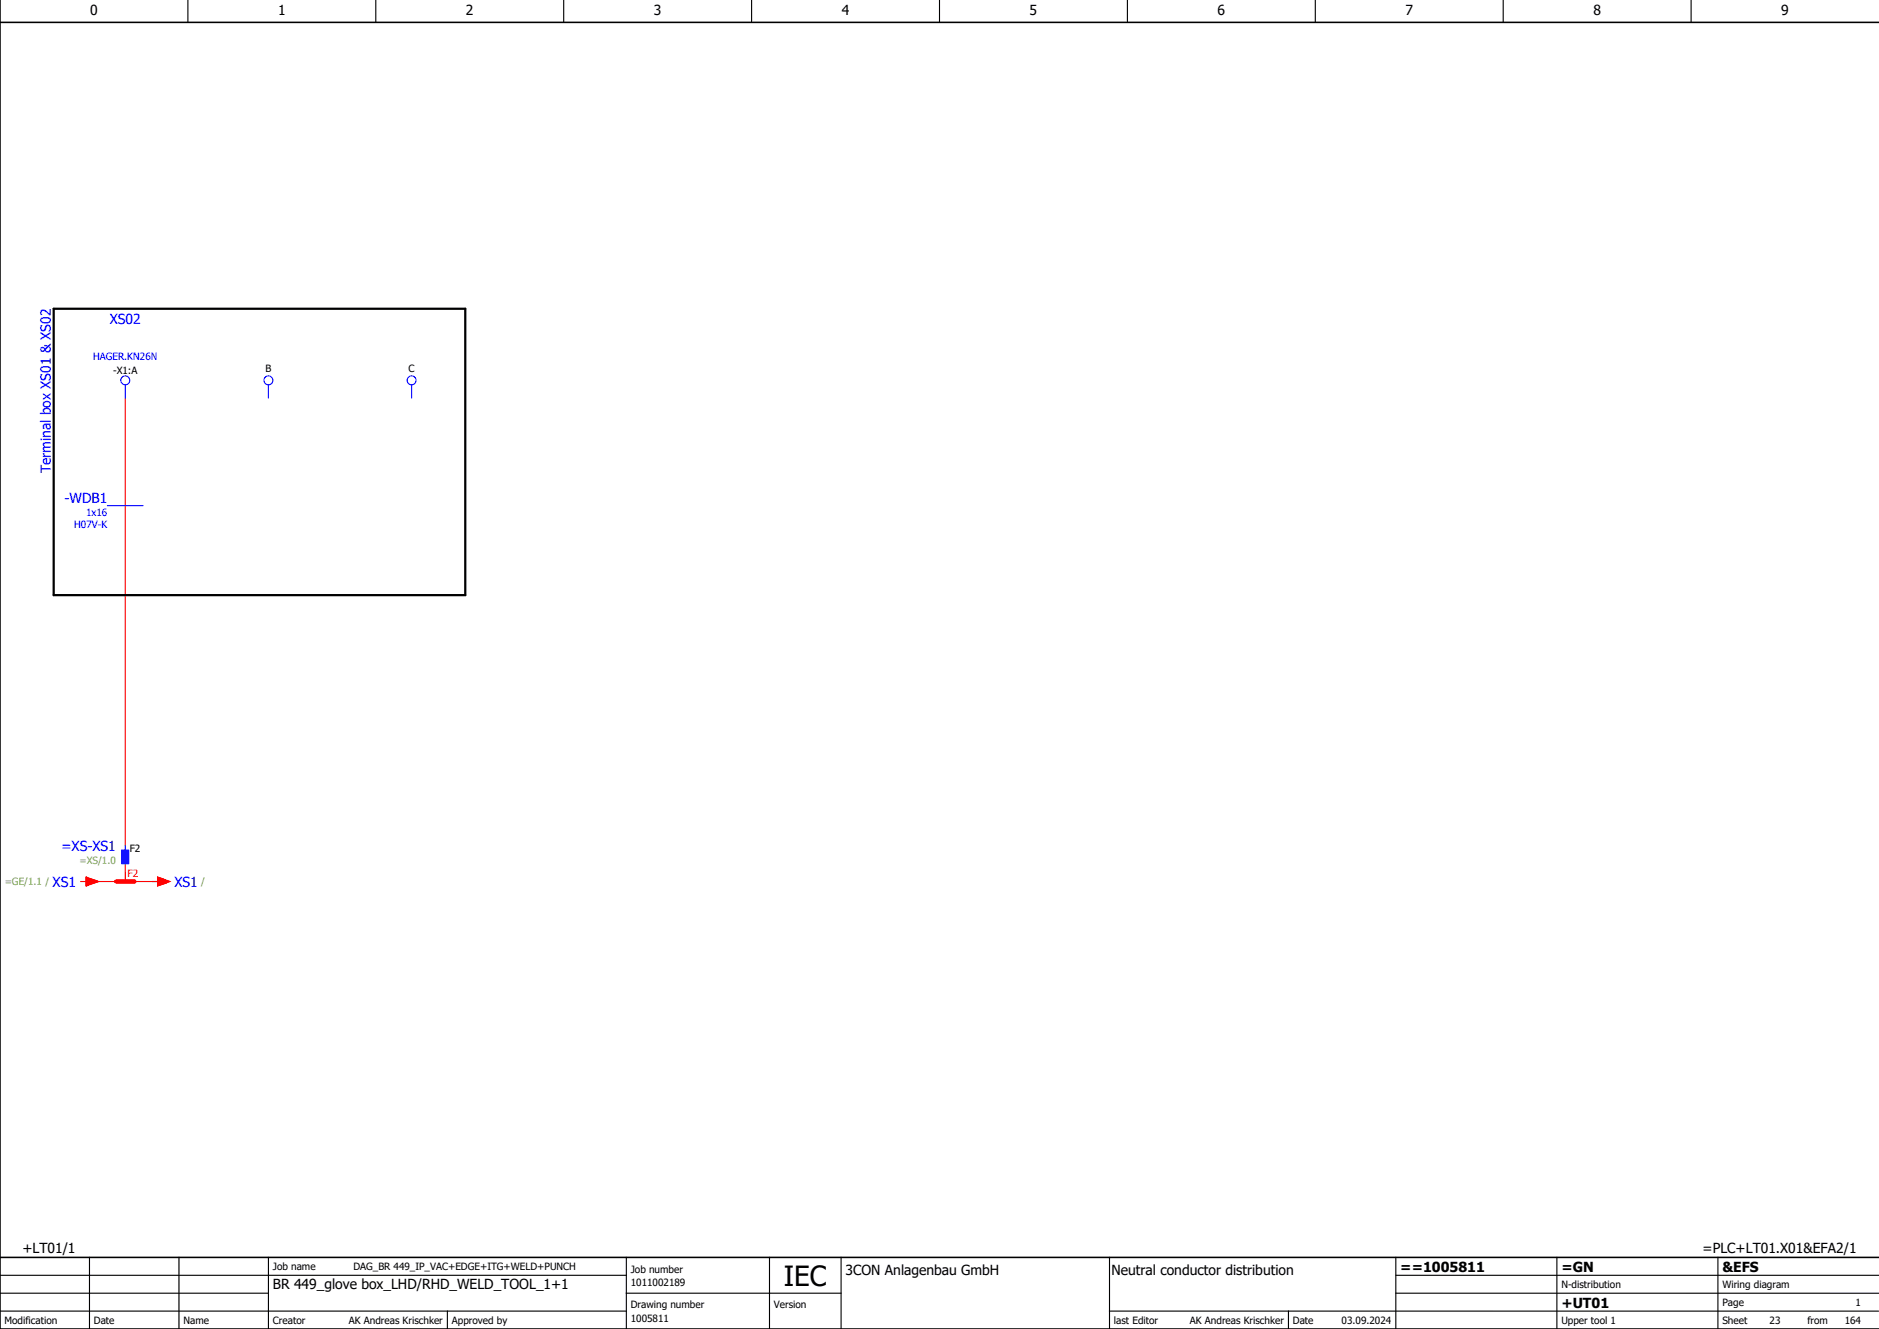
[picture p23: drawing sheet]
<svg xmlns="http://www.w3.org/2000/svg" width="420mm" height="297mm" viewBox="0 0 420 297" stroke-linecap="round" stroke-linejoin="round" font-family="sans-serif">
<defs><g id="words">
<text font-size="6.2" x="175.2" y="287.5">IEC</text>
<g font-size="3.1">
<text x="20.2" y="3.4">0</text>
<text x="62.2" y="3.4">1</text>
<text x="104.2" y="3.4">2</text>
<text x="146.2" y="3.4">3</text>
<text x="188.2" y="3.4">4</text>
<text x="230.2" y="3.4">5</text>
<text x="272.2" y="3.4">6</text>
<text x="314.2" y="3.4">7</text>
<text x="356.2" y="3.4">8</text>
<text x="398.2" y="3.4">9</text>
<text x="5" y="280">+LT01/1</text>
<text x="380.6" y="280">=PLC+LT01.X01&amp;EFA2/1</text>
<text x="189" y="285">3CON Anlagenbau GmbH</text>
<text x="248.5" y="284.9">Neutral conductor distribution</text>
<text x="313" y="284.2">==1005811</text>
<text x="349" y="284.2">=GN</text>
<text x="385" y="284.2">&amp;EFS</text>
<text x="61" y="288">BR 449_glove box_LHD/RHD_WELD_TOOL_1+1</text>
<text x="349" y="292.2">+UT01</text>
</g>
<g font-size="3.1" fill="#00f">
<text x="24.5" y="72.4">XS02</text>
<text x="11.4" y="105.7" transform="rotate(-90 11.4 105.7)">Terminal box XS01 &amp; XS02</text>
<text x="14.4" y="112.4">-WDB1</text>
<text x="13.8" y="190.2">=XS-XS1</text>
<text x="11.8" y="198.2">XS1</text>
<text x="39" y="198.2">XS1</text>
</g>
<g font-size="2.2" fill="#00f">
<text x="20.8" y="80.5">HAGER.KN26N</text>
<text x="16.6" y="117.9">H07V-K</text>
<text x="19.2" y="115.2">1x16</text>
</g>
<g font-size="2.2">
<text x="25.3" y="83.5">-X1:A</text>
<text x="59.3" y="83">B</text>
<text x="91.3" y="83">C</text>
<text x="29" y="190.4">F2</text>
<text x="61" y="283.9">Job name</text>
<text x="79" y="283.9">DAG_BR 449_IP_VAC+EDGE+ITG+WELD+PUNCH</text>
<text x="141" y="287.4">1011002189</text>
<text x="141" y="284.4">Job number</text>
<text x="349" y="287.9">N-distribution</text>
<text x="385" y="287.9">Wiring diagram</text>
<text x="141" y="292.4">Drawing number</text>
<text x="173" y="292.4">Version</text>
<text x="385" y="291.9">Page</text>
<text x="414.8" y="291.9">1</text>
<text x="1" y="295.9">Modification</text>
<text x="21" y="295.9">Date</text>
<text x="41" y="295.9">Name</text>
<text x="61" y="295.9">Creator</text>
<text x="78" y="295.9">AK Andreas Krischker</text>
<text x="101" y="295.9">Approved by</text>
<text x="141" y="295.4">1005811</text>
<text x="249" y="295.9">last Editor</text>
<text x="266" y="295.9">AK Andreas Krischker</text>
<text x="289" y="295.9">Date</text>
<text x="299.9" y="295.9">03.09.2024</text>
<text x="349" y="295.9">Upper tool 1</text>
<text x="385" y="295.9">Sheet</text>
<text x="395.6" y="295.9">23</text>
<text x="404" y="295.9">from</text>
<text x="412.3" y="295.9">164</text>
</g>
<g font-size="2.2" fill="#7ca552">
<text x="1.1" y="197.9">=GE/1.1 /</text>
<text x="17.8" y="193.1">=XS/1.0</text>
<text x="45" y="197.9">/</text>
</g>
<text font-size="2.2" fill="#f00" x="28.5" y="195.9">F2</text>
</g></defs>
<g fill="none" stroke="#000" stroke-width=".25">
<path d="M42 0v5M84 0v5M126 0v5M168 0v5M210 0v5M252 0v5M294 0v5M336 0v5M378 0v5M0 293h140M0 289h60M0 285h140"/>
<path d="M20 281v16M40 281v16M60 281v16M100 293v3.9M140 289h48M140 281v16M172 281v16M188 281v16M248 293h171.9M248 281v16M288 293v3.9M312 289h107.9"/>
<path d="M312 281v16M348 281v16M384 281v16M420 285h-108"/>
</g>
<path d="M0 0v297h420M0 5h420M0 281h420" fill="none" stroke="#000" stroke-width=".35"/>
<path d="M28 89v100M18 197h1.2M19.2 196l2.8 1-2.8 1zM20 197h16M28 193v4M35.3 196l2.7 1-2.7 1z" fill="none" stroke="#f00" stroke-width=".25"/>
<path d="M12 69h92v64h-92z" fill="none" stroke="#000" stroke-width=".5"/>
<path d="M26 197h4" fill="none" stroke="#f00" stroke-width="1"/>
<g fill="none" stroke="#00f" stroke-width=".25">
<path d="M28 86v3M60 86v3M92 86v3M24 113h8M27.3 190h1.5v3h-1.5zM28 189v1"/>
<circle cx="28" cy="85" r="1"/>
<circle cx="60" cy="85" r="1"/>
<circle cx="92" cy="85" r="1"/>
</g>
<path d="M27.3 190h1.5v3h-1.5z" fill="#00f" stroke="#00f" stroke-width=".22"/>
<g fill="#f00" stroke="#f00" stroke-width=".22">
<path d="M35.3 196l2.7 1-2.7 1z"/>
<path d="M19.2 196l2.8 1-2.8 1z"/>
</g>
<use href="#words"/>
</svg>
